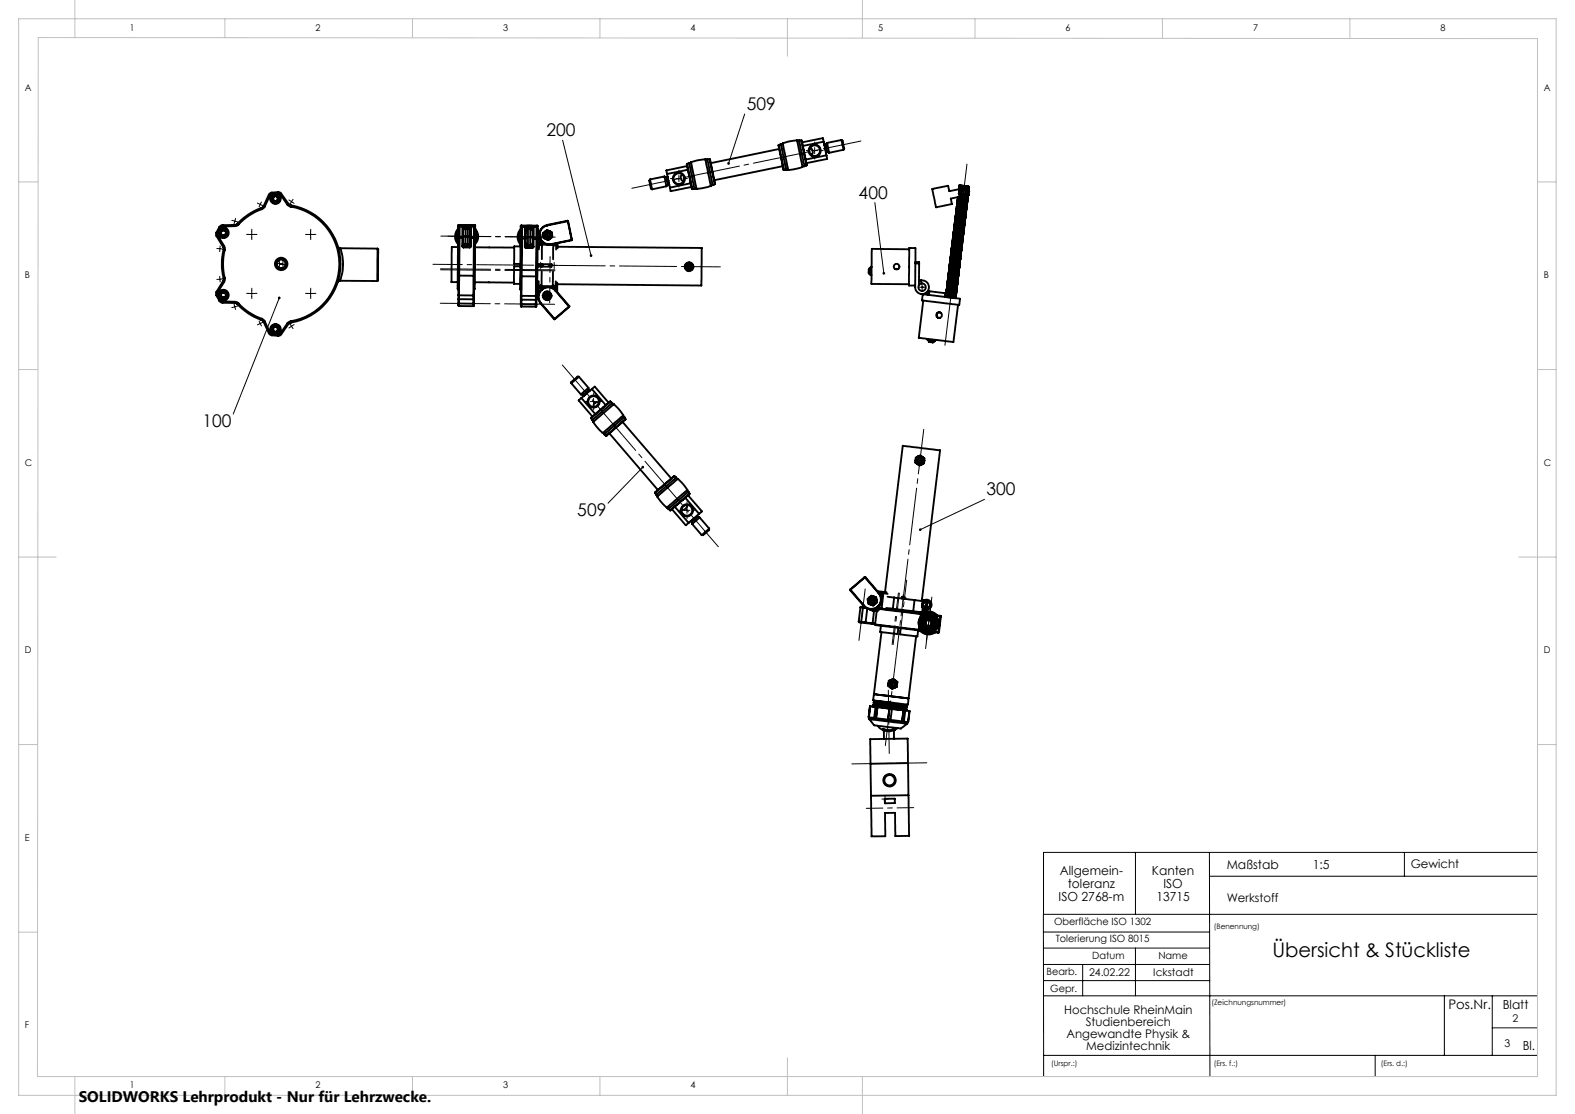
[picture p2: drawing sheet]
<svg xmlns="http://www.w3.org/2000/svg" width="420mm" height="297mm" viewBox="0 0 420 297" stroke-linecap="round" stroke-linejoin="round" font-family="sans-serif">
<defs><g id="words">
<text font-size="5.3" x="339.3" y="255.2">Übersicht &amp; Stückliste</text>
<g font-size="4.7">
<text x="199.1" y="29.3">509</text>
<text x="145.7" y="36.3">200</text>
<text x="229" y="52.9">400</text>
<text x="54" y="113.8">100</text>
<text x="154" y="137.6">509</text>
<text x="263.1" y="132">300</text>
</g>
<text font-size="4.1" x="21" y="293.7">SOLIDWORKS Lehrprodukt - Nur für Lehrzwecke.</text>
<text font-size="3.5" x="386.2" y="269.1">Pos.Nr.</text>
<g font-size="3.3">
<text x="282.6" y="233.3">Allgemein-</text>
<text x="307.2" y="233.3">Kanten</text>
<text x="327.1" y="231.7">Maßstab</text>
<text x="350" y="231.7">1:5</text>
<text x="284.8" y="236.8">toleranz</text>
<text x="310.2" y="236.8">ISO</text>
<text x="282.3" y="240.3">ISO 2768-m</text>
<text x="308.4" y="240.3">13715</text>
<text x="400.7" y="269.1">Blatt</text>
<text x="406" y="279.8">Bl.</text>
</g>
<g font-size="3.2">
<text x="376.2" y="231.4">Gewicht</text>
<text x="327.1" y="240.4">Werkstoff</text>
<text x="283.8" y="270.3">Hochschule RheinMain</text>
<text x="289.5" y="273.5">Studienbereich</text>
<text x="284.4" y="276.7">Angewandte Physik &amp;</text>
<text x="289.7" y="279.9">Medizintechnik</text>
</g>
<g font-size="2.8">
<text x="290.4" y="260.3">24.02.22</text>
<text x="307.6" y="260.3">Ickstadt</text>
<text x="403.4" y="272.4">2</text>
<text x="401.2" y="279">3</text>
</g>
<g font-size="2.7">
<text x="281.1" y="246.7">Oberfläche ISO 1302</text>
<text x="281.5" y="251.3">Tolerierung ISO 8015</text>
<text x="291.3" y="255.7">Datum</text>
<text x="308.9" y="255.7">Name</text>
<text x="279.1" y="260.1">Bearb.</text>
<text x="280" y="264.6">Gepr.</text>
</g>
<g font-size="2.5">
<text x="34.6" y="8.2">1</text>
<text x="84.2" y="8.2">2</text>
<text x="134.2" y="8.2">3</text>
<text x="184.2" y="8.2">4</text>
<text x="234.2" y="8.2">5</text>
<text x="284.2" y="8.2">6</text>
<text x="334.2" y="8.2">7</text>
<text x="384.2" y="8.2">8</text>
<text x="6.7" y="24.2">A</text>
<text x="411.7" y="24.2">A</text>
<text x="6.7" y="74.2">B</text>
<text x="411.7" y="74.2">B</text>
<text x="6.7" y="124.2">C</text>
<text x="411.7" y="124.2">C</text>
<text x="6.7" y="174.2">D</text>
<text x="411.7" y="174.2">D</text>
<text x="6.7" y="224.2">E</text>
<text x="6.7" y="274.2">F</text>
<text x="34.6" y="290.2">1</text>
<text x="84.2" y="290.2">2</text>
<text x="134.2" y="290.2">3</text>
<text x="184.2" y="290.2">4</text>
</g>
<g font-size="2">
<text x="323.7" y="247.7">(Benennung)</text>
<text x="323.1" y="267.9">(Zeichnungsnummer)</text>
<text x="280.3" y="284.2">(Urspr.:)</text>
<text x="323.7" y="284.2">(Ers. f.:)</text>
<text x="368.2" y="284.2">(Ers. d.:)</text>
</g>
</g></defs>
<g fill="none" stroke="#000" stroke-width=".27">
<path d="M150 37.4l7.6 30.8M198.6 30.4l-4.3 13.2M217.2 39.3v1.7M61.8 58.7l.8 .2M62.6 58.9l.8 .3M62.6 58.9l-.2 .9M62.9 58.2l-.3 .7M68.7 54.1l1.4 .8M69.7 53.8l-.7 1.4M71.9 51.9l1.4 .9M73 51.6l-.8 1.5M73.5 51.7l1.4 1"/>
<path d="M74.6 51.5l-.8 1.4M77 53.3l.7 .5M77.7 53.8l-.4 .7M77.7 53.8l.7 .4M78.2 53.1l-.5 .7M180.2 47.6h1.7M181 46.8v1.7M216.4 40.1h1.7M233.3 54l2.4 18.8M256.1 51.2h1.7M256.9 50.4v1.7M57.8 62.3l.8 .2"/>
<path d="M57.8 66.2l.8 .1M58.5 77.5l.1 .8M58.6 60.9l1.6 .3M58.6 73.6v.8M58.6 78.3l.2 .8M58.6 62.5l-.1 .8M58.6 78.3l-.8 .2M58.6 62.5l.8 .1M58.6 74.4l.1 .8M58.6 66.3v.9M58.6 74.4l-.8 .1M58.6 66.3l.9 .1"/>
<path d="M58.7 65.5l-.1 .8M58.8 61.6l-.2 .9M59.2 78.9l.3 1.6M59.4 78.1l-.8 .2M59.5 74.4h-.9M59.5 60.3l-.3 1.6M60.2 79.5l-1.6 .4M66.3 78.2h1.6M66.3 62.5h1.6M67.1 61.7v1.7M67.1 77.4v1.7M73.7 70.2h1.6"/>
<path d="M74.5 79.4l-12.3 31M74.5 69.4v1.7M74.6 70.5h1.7M75.5 69.7v1.6M82 78.2h1.7M82 62.5h1.7M82.8 61.7v1.7M82.8 77.4v1.7M143.3 70.7h1.7M144.2 69.9v1.7M145.1 78.8h1.6M145.2 62.7h1.7"/>
<path d="M145.9 78v1.7M146.1 61.8v1.7M146.9 70.8h1.7M147.8 70v1.6M182.9 71.1h1.7M183.8 70.3v1.6M245 76.6h1.7M245.9 75.7v1.7M62.4 81l.2 .8M62.6 81.8l-.8 .2M62.6 81.8l.3 .8M63.4 81.6l-.8 .2"/>
<path d="M69 85.5l.7 1.5M70.1 85.9l-1.4 .7M72.2 87.7l.8 1.4M73.3 88l-1.4 .8M73.8 87.8l.4 .7M74.2 88.5l.4 .7M74.2 88.5l-.7 .5M74.9 88.1l-.7 .4M77.3 86.3l.4 .7M77.7 87l.5 .7M77.7 87l-.7 .5M78.4 86.5l-.7 .5"/>
<path d="M157.4 107.1h1.7M158.3 106.2v1.7M171.4 124.6l-9.3 9.6M182.4 136.1h1.6M183.2 135.2v1.7M244.5 122.8h1.6M245.3 122v1.6M262.5 133.1l-17.1 8.1M232.6 159.3v1.7M240 159.5h1.7M240.8 158.6v1.7M231.8 160.1h1.7"/>
<path d="M237.2 182.3h1.7M238.1 181.5v1.7M235.2 213h1.7M236 212.2v1.7M302.8 227.3v16.5M322.5 227.3l.2 59.7M322.5 233.6h87.5M374.5 227.3v6.3M410 227.3h-131.7v16.5M278.2 257.1h44.4M278.2 252.8h44.3M278.2 248.5h44.3"/>
<path d="M278.2 243.8l.1 43.2M278.3 243.8h131.7M288.7 257.1v8.4M302.8 252.8v12.7M278.3 261.4h44.3M278.3 265.5h131.7M385.2 265.5v15.9M397.9 265.5v15.9M397.9 274h12.1M278.3 281.4h131.7M366.7 281.4v5.6"/>
</g>
<path d="M241.8 154.7l-1.6 12.9" fill="none" stroke="#000" stroke-width=".27" stroke-dasharray="15.2 1.3 1.3 1.3" stroke-dashoffset="10.6"/>
<path d="M246.3 114.5l-10.2 84.3" fill="none" stroke="#000" stroke-width=".27" stroke-dasharray="15.2 1.3 1.3 1.3" stroke-dashoffset="3.3"/>
<path d="M248.2 161.1l-1.2 9.9" fill="none" stroke="#000" stroke-width=".27" stroke-dasharray="15.2 1.3 1.3 1.3" stroke-dashoffset="12.1"/>
<path d="M229 170.8l1.7-13.8M237.9 171.8l1.7-13.7M238.2 171.9l1.6-13.8M246.8 172.9l1.7-13.7" fill="none" stroke="#000" stroke-width=".27" stroke-dasharray="15.2 1.3 1.3 1.3" stroke-dashoffset="10.2"/>
<path d="M247.2 203.4l-20 .3" fill="none" stroke="#000" stroke-width=".27" stroke-dasharray="15.2 1.3 1.3 1.3" stroke-dashoffset="7.1"/>
<path d="M243.7 215.3l-12.7 .2" fill="none" stroke="#000" stroke-width=".27" stroke-dasharray="15.2 1.3 1.3 1.3" stroke-dashoffset="10.8"/>
<path d="M236.9 184l.2 16.9" fill="none" stroke="#000" stroke-width=".27" stroke-dasharray="15.2 1.3 1.3 1.3" stroke-dashoffset="8.7"/>
<path d="M257.9 43.8l-5.9 48.3" fill="none" stroke="#000" stroke-width=".27" stroke-dasharray="15.2 1.3 1.3 1.3" stroke-dashoffset="2.3"/>
<path d="M191.6 145.8l-41.6-48.5" fill="none" stroke="#000" stroke-width=".27" stroke-dasharray="15.2 1.3 1.3 1.3" stroke-dashoffset="4.3"/>
<path d="M192.1 71.2l-76.7-.7" fill="none" stroke="#000" stroke-width=".27" stroke-dasharray="15.2 1.3 1.3 1.3" stroke-dashoffset="7.4"/>
<path d="M146.7 68.4l-.1 12.4" fill="none" stroke="#000" stroke-width=".27" stroke-dasharray="15.2 1.3 1.3 1.3" stroke-dashoffset="11"/>
<path d="M146.1 63.2l-26.6-.2" fill="none" stroke="#000" stroke-width=".27" stroke-dasharray="15.2 1.3 1.3 1.3" stroke-dashoffset="3.8"/>
<path d="M117.5 71.9l30.5 .3M117.5 71.7l30.5 .2M117.6 62.9l30.5 .3M117.4 80.9l30.5 .2" fill="none" stroke="#000" stroke-width=".27" stroke-dasharray="15.2 1.3 1.3 1.3" stroke-dashoffset="1.9"/>
<path d="M229.6 37.6l-61.1 12.6" fill="none" stroke="#000" stroke-width=".27" stroke-dasharray="15.2 1.3 1.3 1.3" stroke-dashoffset="5"/>
<g fill="none" stroke="#000" stroke-width=".27" stroke-dasharray="15.2 1.3 1.3 1.3">
<path d="M217.3 38.5v-.6M179.4 47.6h-.6M181.1 45.9v-.6M181.1 49.3v.6M182.7 47.6h.6M215.6 40.1h-.6M217.3 41.8v.6M218.9 40.1h.6M256.1 51.2h-.5M257 50.4v-.6M257 52v.6M257.8 51.2h.5"/>
<path d="M66.3 78.2h-.5M66.3 62.5h-.5M67.1 77.4v-.6M67.1 79v.6M67.1 61.7v-.6M67.1 63.3v.6M68 78.2h.5M68 62.5h.5M82 62.5h-.5M82 78.2h-.5M82.9 61.7v-.6M82.9 63.3v.6"/>
<path d="M82.9 77.4v-.6M82.9 79v.6M83.7 62.5h.5M83.7 78.2h.5M145.1 78.8h-.6M145.2 62.7h-.5M145.9 78v-.6M145.9 79.7v.5M146.1 61.8v-.5M146.1 63.5v.5M146.8 78.8h.5M146.9 62.7h.5"/>
<path d="M182.9 71.1h-.5M183.8 70.2v-.5M183.8 71.9v.6M184.6 71.1h.6M156.6 107h-.6M158.3 105.4v-.6M158.3 108.7v.6M160 107h.6M181.5 136h-.6M183.2 134.4v-.6M183.2 137.7v.6M184.9 136h.6"/>
<path d="M244.5 122.8h-.6M245.3 121.9v-.5M245.3 123.6v.5M246.2 122.8h.5M232.6 159.3v-.6M231.8 160.1h-.5M232.6 160.9v.6M233.5 160.1h.5"/>
</g>
<g fill="none" stroke="#c0c0c0" stroke-width=".27">
<path d="M5 5h410v287h-410zM10.2 10l399.8 .3v276.7h-400zM20 0v10M60 5v5M110 5v5M160 5v5M210 5v10M230 0v10M260 5v5M310 5v5M360 5v5M5 48.5h5"/>
<path d="M410 48.5h5M5 98.5h5M410 98.5h5M5 148.5h10M405 148.5h10M5 198.5h5M410 198.5h5M5 248.5h5M20 287v10M60 287v5M110 287v5M160 287v5"/>
<path d="M210 282v10M230 287v10"/>
</g>
<path d="M74.2 79.2a.36 .36 0 0 0 .1 .5 .36 .36 0 0 0 .5-.1 .36 .36 0 0 0-.2-.5l-.1 .3 .1-.3zM157.4 67.9l-.1 .4 .4 .2-.1-.3 .2 .3 .2-.3-.1-.3zM194 43.4v.4l.2 .1 .1-.3-.1 .3a.36 .36 0 0 0 .4-.4 .36 .36 0 0 0-.6-.1zM171.2 124.3a.37 .37 0 0 0 0 .5 .37 .37 0 0 0 .5 0 .37 .37 0 0 0 0-.5l-.3 .3 .3-.3zM235.4 72.6v.5l.3 .1v-.4v.4a.36 .36 0 0 0 .3-.5 .36 .36 0 0 0-.6-.1zM245.1 141v.4l.3-.2-.3 .2a.36 .36 0 0 0 .5 .1 .36 .36 0 0 0 .1-.5 .36 .36 0 0 0-.6 0z" fill="#000"/>
<g fill="none" stroke="#000" stroke-width=".5">
<path d="M207.6 38.7l1.4 6.6M207.8 39.7l-18.3 3.8M208.2 38.4l-.6 .3M208.2 38.4l1.5 6.9M208.7 38.2l-.2 .3-.3-.1M208.7 38.2l1.5 7.1M212.5 37.4l-1.9 .3-1.9 .5M212.5 37.4l.2 .2 .4-.2M212.5 37.4l1.5 7.1M213.1 37.4h.6M213.1 37.4l1.4 6.9M213.7 37.4l.2 .6"/>
<path d="M213.7 37.4l1.4 6.7M213.9 38l.2 .9M214.1 38.9l.7 3.6M216 39.5a.93 .93 0 0 1 .7 .8 .93 .93 0 0 1-.4 .9M219.6 37.8l-.2-1-5.5 1.2M219.6 37.8l-5.5 1.1M219.6 37.8l.8 3.6M219.8 38.5l.1 .1M219.9 38.6l.4 1.9M220 38.6l.4 1.9M220 38.6h-.1M220.1 38.5l-.1 .1"/>
<path d="M220.1 38.5l.4 2M220.6 38.1l.5 2.6M220.6 38.1l-.5 .4M224.4 37.3l.5 2.6M224.4 37.3l.3 .3 .4 1.9-.2 .4M224.4 37.3l-3.8 .8M224.9 39.9l-3.8 .8M62.7 60v.3M62.7 60h-3.4M63.4 59.6l-.7 .4M63.4 59.6l.2 .3M63.6 59.9l-.9 .4"/>
<path d="M69.7 55.5a15.9 15.9 0 0 0-6.3 4.1M69.7 55.5l.2 .3M69.9 55.8a15.1 15.1 0 0 0-6.3 4.1M70.3 54.9l-.6 .6M70.3 54.9l.3 .2M70.6 55.1l-.7 .7M71.7 51.9l-1.4 3M71.7 51.9l.3 .2M72 52.1l-1.4 3M72.5 51.7l-.5 .4M72.5 51.4l-.8 .5M72.5 51.4v.3"/>
<path d="M72.8 51.6l-.3 .1M73.1 52.3h.7l.4 .6-.4 .7h-.7l-.4-.7zM74.1 51.2l.5 .1 .4 .3M74.1 51.2l.1 .3M74.1 51.2l-1.6 .2M74.2 51.5l.6 .3M74.2 51.5l-.4 .1M74.8 51.8l1.8 2.7M75 51.6l1.9 2.7M75 51.6l-.2 .2M76.6 54.5l.9 .6M76.9 54.3l.7 .4"/>
<path d="M76.9 54.3l-.3 .2M77.5 55.1a15.5 15.5 0 0 1 13 15.3 15.5 15.5 0 0 1-13 15.3M77.6 54.7a15.8 15.8 0 0 1 13.2 15.7 15.8 15.8 0 0 1-13.2 15.6M77.6 54.7l-.1 .4M122.3 60l-.1 .1M122.3 60v.1M122.3 60h1.8M145.9 60l-1.3 .7-.7 1.2M145.9 60v.1M151.4 58.8l-5.5 1.2M151.4 58.8v.2M151.4 58.8l.1 .2"/>
<path d="M151.4 59l-5.5 1.1M151.4 59l1 5M151.4 59h.1M151.5 59l1 4.9M173.4 47.8l.5 2.7M173.4 47.8a2.95 2.95 0 0 0 .1 2.3l.4 .4M177.2 47.1l.5 2.6M177.2 47.1l-3.8 .7M177.2 47.1l.6 .2M177.7 49.7l-3.8 .8M177.8 47.3h.1M177.8 47.3l.4 1.9"/>
<path d="M177.8 47.3l.5 1.9M177.9 46.4l.7 3.6M177.9 47.2l.5 2M177.9 47.2l-.1 .1M178 47.1l-.1 .1M178.2 49.2l-.5 .5M178.3 49.2h-.1M178.3 49.2h.1M178.4 49.2l.1 .1M182 46.6a.94 .94 0 0 0-.4 .9 .94 .94 0 0 0 .7 .8M183.2 43.7v.6M183.2 43.7l1.4 6.7"/>
<path d="M183.2 44.3l.2 1M183.2 44.3l-5.5 1.1 .2 1M183.4 45.3l.8 3.6M183.4 45.3l-5.5 1.1M183.8 43.5l-.6 .2M183.8 43.5l1.4 6.9M184.2 48.9l.2 .9M184.2 48.9l-5.6 1.1M184.3 43.2l-.2 .3h-.3M184.3 43.2l1.4 7.2M184.4 49.8l.2 .6M184.4 49.8l-5.6 1.2-.2-1"/>
<path d="M184.6 50.4h.6M185.2 50.4l.2-.2 .3 .2M188.1 42.5l-1.9 .2-1.9 .5M188.1 42.5l1.4 7.1M188.6 42.4l-.3 .2-.2-.1M188.6 42.4l.7 .1M188.6 42.4l1.4 7M189.3 42.5l1.3 6.6M189.5 49.6l-3.8 .8M190 49.4l-.2-.1-.3 .3M190.6 49.1l-.6 .3M208.7 44.3l-18.2 3.7"/>
<path d="M209 45.3h.7M209.7 45.3l.1-.1 .4 .1M214 44.5l-3.8 .8M214.5 44.3h-.2l-.3 .2M214.8 42.5l.3 1M215.1 43.5v.6M215.1 44.1l-.6 .2M220.3 40.5l-.1 .2M220.3 40.5h.1M220.4 41.4l.2 1-5.5 1.1M220.4 41.4l-5.6 1.1M220.4 40.5h.1"/>
<path d="M220.5 40.5l.6 .2M254.6 59.7h2.5M254.6 59.8l.1 .1M254.6 59.7l2.6 .2M254.6 59.8l2.6 .1M254.6 59.7v.1M254.6 59.4l.2 .1M254.6 59.4l2.6 .1M254.6 59.4l2.6 .2M254.6 59.4h.1M254.6 59.1l.2 .1M254.6 59.1l2.7 .1"/>
<path d="M254.6 59.1h.1M254.7 59.1l2.6 .1M254.7 58.4l.2 .2M254.7 59.9v.1M254.7 58.4l2.7 .1M254.7 58.8l2.7 .1M254.7 59.9l2.3 .1M254.7 58.4h.1M254.7 58.4l2.7 .2M254.8 58.1l.1 .1M254.8 59.5l-.1 .1M254.8 58.1l2.6 .1"/>
<path d="M254.8 59.5l2.3 .2M254.8 58.1h-.1M254.8 59.3l-.2 .1M254.8 59.2v.1M254.8 59.3l2.3 .1M254.8 57.7l2.7 .2M254.8 59.2l2.3 .1M254.8 57.7h.1M254.8 57.4h2.6M254.8 58.9l-.2 .2M254.8 57.4l.2 .2M254.8 58.9l-.1-.2 2.6 .2"/>
<path d="M254.8 58.9h.1M254.8 58.9l2.3 .2M254.8 57.4l2.7 .1M254.8 57.4l2.7 .2M254.8 58.9l2.3 .1M254.8 57.4h.1M254.9 58.6l-.2 .1M254.9 57.1l.2 .1M254.9 57l2.6 .2M254.9 57.1l2.6 .2M254.9 58.6l2.3 .1M254.9 57v.1"/>
<path d="M254.9 58.3l-.2 .1M254.9 56.8l.2 .1M254.9 58.2l2.3 .2M254.9 56.7l2.7 .2M254.9 58.2l2.3 .1M254.9 56.7v.1M255 57.9l-.2 .1M255 57.9l-.2-.2 2.7 .2M255 56.8l2.6 .1M255 57.9l2.3 .1M255 57.6l-.2 .1M255 57.6h.1"/>
<path d="M255 58l2.2 .1M255 56.1l2.7 .1M255 56.4l2.6 .2M255 57.6l2.3 .1M255 56.1h.1M255.1 57.2l-.1 .1M255.1 55.7l2.6 .2M255.1 57.2l2.3 .1M255.1 55.7l-.1 .1M255.1 57h-.2M255.1 55.5l.1 .1M255.1 56.9v.1"/>
<path d="M255.1 57l2.3 .1M255.1 55.4l2.6 .2M255.1 55.5l2.6 .1M255.1 56.9l2.3 .1M255.1 55.4v.1M255.1 56.7h-.2M255.1 55.1l.2 .1M255.1 56.5l-.1-.1 2.6 .1M255.1 56.5v.2M255.1 56.7l2.3 .1M255.1 55.1l2.7 .1M255.1 55.1l2.7 .2"/>
<path d="M255.1 56.5l2.3 .2M255.1 55.1h.1M255.2 54.7l2.5 .1M255.2 56.2l-.2 .2M255.2 54.8l.1 .1M255.2 56.2l-.2-.1 2.7 .2M255.2 54.7l2.6 .2M255.2 54.8l2.6 .1M255.2 56.2l2.3 .1M255.2 54.7v.1M255.2 55.9l-.2 .2M255.2 54.4l.2 .2"/>
<path d="M255.2 55.9l-.2-.1 2.7 .1M255.2 56.3l2.3 .1M255.2 54.4l2.6 .2M255.2 55.9l2.3 .1M255.2 55.6l-.1 .1M255.2 54.1l.2 .2M255.2 55.6h2.5M255.2 55.6l2.3 .2M255.2 56l2.3 .1M255.2 54.1l2.7 .1M255.2 54.5l2.7 .1M255.2 54.1h.1"/>
<path d="M255.3 55.2l-.2 .2M255.3 54.1l2.6 .2M255.3 55.2l2.3 .1M255.3 55.3l2.3 .1M255.3 53.8l2.7 .1M255.3 55l-.2 .1M255.3 53.5l.2 .1M255.3 54.9v.1M255.3 55l2.3 .1M255.3 53.4l2.7 .2M255.3 53.5l2.7 .1M255.3 54.9l2.3 .1"/>
<path d="M255.3 53.4h.1M255.4 53.1l.1 .2M255.4 54.6h-.1M255.4 53.1l2.6 .1M255.4 54.6l2.3 .1M255.4 53.1h.1M255.4 54.3l-.2 .1M255.4 52.8l.2 .1M255.4 54.3h.1M255.4 54.3l2.3 .1M255.4 52.8l2.7 .1M255.4 52.8h.1"/>
<path d="M255.4 54l-.1 .1M255.4 53.9l-.1-.1 2.7 .1M255.4 53.9v.1M255.4 53.9l2.3 .1M255.5 53.6l-.2 .2M255.5 54l2.2 .1M255.5 53.6l2.3 .1M255.5 53.3l-.2 .1M255.5 52.5l.1 .1M255.5 53.3h.1M255.5 53.7h2.3M255.5 53.3l2.3 .1"/>
<path d="M255.6 52.9l-.2 .2M255.6 53.3l2.2 .1M255.6 52.9l2.3 .1M255.6 53l2.2 .1M255.6 52.7h-.2M255.6 52.6v.1M255.6 52.7l2.3 .1M255.6 52.6l2.3 .1M255.7 50.4h.1M255.7 50.2l.2 .1M255.7 50.1h.5M255.7 50.2h.5"/>
<path d="M255.7 50.1v.1M255.8 49.8l.1 .1M255.8 49.8l2.6 .1M255.8 49.8l1.2 .1M255.8 49.8h.1M255.8 49.5l.2 .1M255.8 49.5h.4M255.8 49.5l1.3 .1M255.8 52.5l2.3 .1M255.9 50.4h.1M255.9 49.4l-.1 .1M255.9 50.3l-.2 .1"/>
<path d="M255.9 50.4l-2.7 .6-.4-1.5-4.2 .9 1 4.9 4.3-.9-.4-1.5 2.9-.6M255.9 49.4l.3 .1M255.9 50l-.2 .1M255.9 49.9v.1M255.9 50h.5M255.9 49.9h.7M256 49.7l-.2 .1M256 49.6l2.3 .2M256 49.6v.1M256 52.5h.5M256 49.7l2.3 .1M256.2 49.5l.9 .1"/>
<path d="M256.3 52.4l.3 .1M257 60l.2 .2M257.1 59.7l.1 .2M257.1 59.7h.1M257.1 59.4l.2 .1M257.1 59.3v.1M257.1 52.5l1 .1M257.1 59.1l.2 .1M257.1 59v.1M257.1 49.6l1.1 .1M257.2 58.7l.2 .2M257.2 58.7h.1"/>
<path d="M257.2 58.4l.2 .1M257.2 59.9l-.2 .1M257.2 49.9l.4 .2M257.2 59.9h.1M257.2 58.1l.2 .1M257.2 59.6l-.1 .1M257.2 58.3v.1M257.3 58l-.1 .1M257.3 59.5l-.1 .1M257.3 57.7l.2 .2M257.3 59.2l-.2 .1M257.3 59.2h.1"/>
<path d="M257.4 57.4l.1 .1M257.4 58.9l-.3 .1M257.4 57.3v.1M257.4 58.9h.1M257.4 57.1l.2 .1M257.4 58.6l-.2 .1M257.4 57v.1M257.4 52.5h.6M257.4 58.5v.1M257.4 56.8l.2 .1M257.4 58.2l-.2 .1M257.4 56.7v.1"/>
<path d="M257.4 50.1l.6-.1 .1 .2 .3 1.7-.4 .1M257.4 58.2h.1M257.5 56.4l.1 .2M257.5 57.9l-.2 .1M257.5 56.3v.1M257.5 50l.2 .1M257.5 57.9h.1M257.5 56.1l.2 .1M257.5 57.6l-.2 .1M257.5 57.5v.1M257.5 55.8l.2 .1M257.5 57.3h-.1"/>
<path d="M257.5 56v.1M257.6 55.7l-.1 .1M257.6 57.2l-.1 .1M257.6 55.3l.1 .3M257.6 56.9l-.2 .1M257.6 52.4h.4l-2.3-.5 2.2 .2 .1 .3M257.6 55.1l.2 .1M257.6 56.6l-.2 .1M257.6 55v.1M257.7 54.8l.1 .1M257.7 56.3h-.2M257.7 54.7v.1"/>
<path d="M257.7 56.2v.1M257.7 54.4l.2 .2M257.7 55.9l-.2 .1M257.7 54.4h.1M257.7 55.9h.1M257.7 54.1l.2 .2M257.7 54v.1M257.7 52.2h.5zM257.7 55.6h.1M257.8 53.8l.2 .1M257.8 55.3h-.2M257.8 55.2v.1"/>
<path d="M257.8 53.4l.2 .2M257.8 54.9l-.2 .1M257.8 53.4h.1M257.9 53.1l.1 .1M257.9 54.6l-.2 .1M257.9 53v.1M257.9 54.6h.1M257.9 52.1h.1M257.9 52.8l.2 .1M257.9 54.3l-.2 .1M257.9 52.7v.1M258 52.5l.1 .1"/>
<path d="M258 53.9l-.3 .1M258 52.4v.1M258 53.9h.1M258 52.1l.2 .1M258 53.6l-.2 .1M258 52v.1M258 52h.1M258 53.6h.1M258 53.3l-.2 .1M258 50.5h.2M258 50.1h.2M258.1 52.9l-.2 .1"/>
<path d="M258.1 52.9h.1M258.1 52.6l-.2 .1M258.1 51.4l.1-.6-1-.9-1.3 .4-.2 1.4 1 .9M258.1 52l-1.4 .6M258.1 51.4a1.12 1.12 0 0 1-1.3 1.2M258.1 50.3h.3M258.1 50.3h.2M258.1 52.6h.1M258.1 50.7h.1M258.2 52.3l-.2 .1M258.2 50.7h.1h-.1M258.2 50.6h.1"/>
<path d="M258.2 51h.1M258.2 52.2v.1M258.2 50.8h.1M258.2 50.5l.1 .1M258.2 50.1l.2 .2M258.2 50.1l-.1 .1M258.2 50.9h.1M258.2 51.2l.1 .1M258.3 49.8l.1 .2a3.4 3.4 0 0 0-2.4 .3M258.3 50.6h.1M258.4 50l-.2 .1M258.4 50.3l-.2 .2"/>
<path d="M57.7 62v1M57.7 62l.3 .2M57.7 78.8l.8 1.4M57.7 77.8v1M57.7 77.8l.3 .1M57.7 63l1.8 2.8M58 77.9v.7M58 62.2v.6M58 78.6l.2 .3M58 62.8l1.8 2.8M58 62.8l-.3 .2M58 78.6l-.3 .2"/>
<path d="M58.2 61.9l-.2 .3M58.5 60.6l-.8 1.4M58.5 60.6l.3 .1M58.6 79.7l.2 .3M58.8 60.7l-.2 .3M59.2 78h.8l.4 .7-.4 .6h-.8l-.4-.6zM59.2 61.4h.8l.4 .7-.4 .7h-.8l-.4-.7zM59.3 60.4l-.5 .3M59.3 60l-.5 .2-.3 .4M59.3 60v.4M59.5 65.8l.1 .8M59.5 75l-1.8 2.8"/>
<path d="M59.5 75l.3 .1M59.6 74.2l-.1 .8M59.6 66.6a16.1 16.1 0 0 0 0 7.6M59.6 66.6h.3M59.8 65.6l.1 1M59.8 75.1l-1.8 2.8M59.8 65.6l-.3 .2M59.9 74.1l-.1 1M59.9 66.6a15.5 15.5 0 0 0 0 7.5M59.9 74.1l-.3 .1M62.7 60.3l-3.4 .1M74 69.5a1.33 1.33 0 0 1 2.1 .1 1.33 1.33 0 0 1-.6 2 1.33 1.33 0 0 1-1.8-.9z"/>
<path d="M74.3 71.5h.7M75 71.5h.6M76.2 70.4a1.17 1.17 0 0 0-1.2-1.2 1.17 1.17 0 0 0-1.2 1.2 1.17 1.17 0 0 0 1.2 1.1M76.2 70.4a1.21 1.21 0 0 1-1.2 1.1M76.2 70.4h.1M90.2 65.8l.5 .4M90.7 66.2a12.4 12.4 0 0 1 0 8.6M90.7 66.2l10 .1M100.6 74.9h-10l-.5 .3M100.7 66.3l-.1 8.6M100.7 66.3l.2 .1v1.1l-.1 7.3-.2 .1M122.1 65.5l-.1 11.5 .2 .1"/>
<path d="M122.1 65.2v.3M122.1 65.9h-1.6l-.1 9.2 1.7 .1M122.1 65.2h.1M122.1 65.1v.1M122.2 60.1h.1M122.2 77.1h.1M122.2 60.1v.9M122.2 78.6l.2 .1M122.2 79.8h.2M122.2 78.6v1.2M122.2 79.8v1.1M122.3 73.5h.1"/>
<path d="M122.3 73.5l-.1 5.1M122.3 65.3l-.2 .2M122.3 65.3l-.1 11.8M122.3 65.3h.1M122.3 60.1h1.1M122.3 60.1v.7M122.4 63.4l.2 .1M122.4 61.4a2.51 2.51 0 0 0 0 3.3M122.4 61.3a2.73 2.73 0 0 0-.1 3.4M122.4 61.7a2.27 2.27 0 0 0 0 2.6M122.4 63.4l-.1 10.1M122.4 79.8h3.8"/>
<path d="M122.4 79.8v1.1M122.4 78.7v1.1M122.4 60.7a3 3 0 0 0 0 4.6M122.4 78.7l3.8 .1M122.4 73.5v5.2M122.4 73.5h3.9M122.6 60.3l-.2 .7v2.4M122.6 60.3v3.2M122.6 60.3l.7 .1M122.6 63.5h.7M122.6 63.5l-.2 10M122.9 60.4a3.2 3.2 0 0 1 3.1 0"/>
<path d="M123.3 65.6l.3 .4M123.3 63.5v2.1M123.3 60.4l.2 .1v2.9M123.3 60.4v3.1M123.4 65.6h-.1M123.4 65.6l.2 .2M123.4 65.5l.2 .1M123.5 63h.6M123.5 63l-.1 1.6 .4 .5 .3 .1M123.5 63.4l-.2 .1M123.5 60.6l1-.2zM123.5 60.8a2.5 2.5 0 0 1 2 .1"/>
<path d="M123.5 63.4l-.1 2.2M123.6 65.8v.2M123.6 65.6h.1M123.6 65.6l1.7 .1M123.6 66h1.7M123.6 65.8h1.7M123.6 65.6v.2M123.9 65.6l-.5-.1 .6 .1M124.1 65.2h.6M124.1 60.9v2.1M124.1 60.9l-.5 .3-.1 .3v1.5M124.1 63v2.2"/>
<path d="M124.1 60.9h.7M124.1 63h.6M124.5 60.4l.9 .2zM124.7 65.6l.7-.1-.1 .2M124.7 63l.7 .1M124.7 63v2.2M124.8 60.9l-.1 2.1M124.8 60.9l.4 .2 .2 .4v1.6M124.8 60h1.8M125.3 65.8v.2M125.3 65.7h.1M125.3 65.7v.1"/>
<path d="M125.4 63.1l-.1 1.7-.6 .4M125.4 62.7v.7M125.4 62.6v.1M125.4 63.5h.2M125.4 65.6h.2M125.4 65.6l-.1 .2M125.4 65.5l-.4 .1M125.4 65.2a2.32 2.32 0 0 1-2 .1M125.4 63.5v2.1M125.4 63.5h.1M125.5 60.1l1.1 .1M125.6 65.6l-.3 .4"/>
<path d="M125.6 63.5h.8M125.6 63.5v2.1M125.7 60.4l-.2 .1-.1 3M125.7 60.4l-.1 3.1M125.7 60.4h.7M126.2 79.8h.2M126.2 78.8v1M126.2 79.8v1.2M126.3 73.5h.1M126.3 73.5l-.1 5.3M126.4 63.5l-.1 10M126.4 60.4l.2 .1"/>
<path d="M126.4 78.7l-.2 .1M126.4 78.7v1.1M126.4 60.4v3.1M126.4 79.8v1.2M126.4 73.5v5.2M126.5 63.5h-.1M126.5 61.5a2.5 2.5 0 0 1 0 3.2 2.49 2.49 0 0 0 0-3.2zM126.5 61.8a2.2 2.2 0 0 1 0 2.5M126.5 63.5l-.1 10M126.6 60.5l-.1 3M126.6 60.8a3.2 3.2 0 0 1-.1 4.6l.2 .1M126.6 60v.2"/>
<path d="M126.6 60.2h.1M126.6 60l.1 .2M126.6 65.3h.1M126.6 60.2v.3M126.6 75.2l10.5 .1M126.7 65.5l-.1 11.6-.2 .1M126.7 65.3v.2M126.7 65.9l10.4 .1M126.7 65.2v.1M126.7 60.2v.8M138.7 71h-1.6v2.3v2.4h1.6M138.8 65.6l-.1 11.6 .2 .1"/>
<path d="M138.8 65.4v.2M138.8 65.7h-1.7v4.6l1.6 .1M138.8 65.4h.1M138.8 65.3v.1M138.9 60.3h.1M138.9 77.3h.1M138.9 60.3v.8M138.9 78.8l.2 .1M138.9 79.9h.2M138.9 78.8v1.1M138.9 79.9v1.2M139 73.6l.1 .1"/>
<path d="M139 73.6l-.1 5.2M139 65.5l-.2 .1M139 65.5l-.1 11.8M139 65.4v.1M139 63.6h.2M139 60.1l-.1 .2M139 60.1v.2M139 63.6v10M139 60.1h1.8M139 60.3v.6M139 60.3h1.1M139.1 78.9v1"/>
<path d="M139.1 61.5a2.46 2.46 0 0 0-.1 3.3M139.1 60.9a3.1 3.1 0 0 0-.1 4.6M139.1 61.5a2.62 2.62 0 0 0-.1 3.4M139.1 61.8a2.22 2.22 0 0 0-.1 2.7M139.1 78.9h3.8M139.1 79.9h3.8M139.1 79.9v1.2M139.1 73.7v5.2M139.1 73.7h3.8M139.2 63.6h.7M139.2 63.6l-.1 10.1M139.2 60.5l-.1 .1-.1 3"/>
<path d="M139.2 60.5v3.1M139.2 60.5h.8M139.6 60.5l.3-.2a3.1 3.1 0 0 1 2.7 .2M139.9 65.8h.2M139.9 65.8l.4 .3M139.9 63.6v2.2M140 60.5l.2 .1-.1 3M140 60.5l-.1 3.1M140.1 65.8l.2 .1M140.1 65.6l.2 .2M140.1 63.2l.1 1.7 .6 .4M140.1 63.2h.7"/>
<path d="M140.1 63.6h-.2M140.1 63.6v2.2M140.2 60.7l.9-.2zM140.2 61a2.42 2.42 0 0 1 1.9 0M140.3 65.9v.2M140.3 65.8h.1M140.3 65.8h1.6M140.3 66.1h1.6M140.3 65.9h1.6M140.3 65.8v.1M140.5 65.8l-.4-.1 .6 .1M140.8 65.3h.6"/>
<path d="M140.8 61.1v2.1M140.8 63.2v2.1M140.8 61.1l-.4 .1-.2 .4-.1 1.6M140.8 61.1h.6M140.8 63.2h.6M141.1 60.5l1 .3M141.1 60.5l1 .2M141.4 63.2v2.1M141.4 63.2h.7M141.4 61.1v2.1M141.4 61.1l.7 .4v1.7M141.5 60.1h1.7"/>
<path d="M141.9 65.9v.2M141.9 65.8h.1M141.9 65.8v.1M142.1 63.2v1.6l-.2 .3-.5 .2M142.1 62.9v.6M142.1 63.5v.1M142.1 62.8v.1M142.1 65.8h.2M142.1 65.8l-.2 .1M142.1 65.6l-.2 .2M142.1 65.6l-.7 .2M142.1 65.7l-.5 .1"/>
<path d="M142.1 65.4a2.32 2.32 0 0 1-2 0M142.1 63.6v.1M142.1 63.6h.2M142.1 63.6v2.2M142.2 60.3h1M142.3 65.8l-.4 .3M142.3 63.6h.8M142.3 63.6v2.2M142.3 60.5l-.2 .1v3M142.3 60.5v3.1M142.3 60.5h.8M142.9 79.9h.2"/>
<path d="M142.9 79.9v1.2M142.9 78.9v1M142.9 73.7v5.2M143.1 60.5l.1 .2M143.1 60.5v3.1M143.1 63.6l-.2 10.1M143.1 79.9v1.2M143.1 78.8l-.2 .1M143.1 78.8v1.1M143.1 73.7h-.2M143.1 73.7v5.1M143.2 63.6h-.1"/>
<path d="M143.2 64.8a2.54 2.54 0 0 0 0-3.2 2.62 2.62 0 0 1 0 3.2M143.2 65.5l.2 .1M143.2 63.6l-.1 10.1M143.2 78.2l.3 1.2M143.2 60.7v2.9M143.2 61a3.1 3.1 0 0 1 0 4.5M143.2 60.1v.2M143.2 60.3h.2M143.2 60.1l.2 .2M143.2 62a2.19 2.19 0 0 1 0 2.5M143.2 78.2h.4M143.2 60.3v.4"/>
<path d="M143.3 77.1l-.2 .2M143.3 65.4h.1M143.3 70.4h3.8v.7h-3.8M143.4 65.6l-.2 12.6M143.4 65.4v.2M143.4 65.3v.1M143.4 60.3v.8M143.6 78.2v.1M143.7 75l-.1 3.2M143.8 64.8l-.1 1.7M144 61.5l-.2 .3M144.1 63.8l.9 1a2.35 2.35 0 0 0 2 .4"/>
<path d="M144.1 76.1h.3M144.1 76.9l.6 .1M144.1 76.1v.8M144.1 76.1l.2 .8M144.1 63.6l.6 .8a2.44 2.44 0 0 0 2.3 .7M144.2 64.5h.4M144.2 64.5v.9M144.2 65.4h.3M144.2 64.5l.2 .1M144.3 76.7h.1M144.3 76.9h-.2M144.3 76.9h.4"/>
<path d="M144.4 64.7h.1M144.4 64.6h.3M144.4 64.6l-.2 .8M144.4 76.3v.6M144.4 77.1a2.65 2.65 0 0 0-.3 3.8M144.4 77.1a2.69 2.69 0 0 1 3.8 .3M144.4 76.3h3M144.4 77.1l.1 .1M144.5 70.4v.7M144.5 72.4l-.1 3.9M144.5 65.2v3.9M144.5 64.6v.6"/>
<path d="M144.5 77.2a2.56 2.56 0 0 0-.2 3.6M144.5 77.2a2.52 2.52 0 0 1 3.6 .3M144.5 65.2h1.6M144.8 62.2l1.1-.9 .8 .4 .4 .2 .2 1.3-1.1 .8-1.2-.5zM145.5 78.4l.6-.1 .4 .4-.2 .5-.5 .2-.5-.4zM145.9 60.1l-1.3 .7-.6 1.3M146.8 65.2l.7 .1M147 65.1v.1M147.4 76.3v.5M147.4 76.2h.3M147.4 76.8h.2M147.5 72.4l-.1 3.9"/>
<path d="M147.5 65.3v3.8M147.5 65.1v.2M147.5 65.4h.3M147.7 65l.1 .4M147.7 76.2v.8M147.7 76.2l-.1 .7M147.8 65v.4M148.1 77.5l3.6 4.2M148.2 77.4l-.1 .1M148.2 77.4l3.6 4.2M148.2 75v2.4M148.3 64.9v1.6"/>
<path d="M148.6 75.3v2.6M148.7 65.8l38.4 .3v8.2l-.1 1.8-38.4-.3M148.7 64.8v1.4M152.4 64l-5.4 1.1M152.4 64v.1M152.4 64.1l-5.4 1.1M152.5 63.9l-.1 .1M152.5 63.9l-.1 .2M183.3 70.8l.5-.3 .5 .3v.6l-.5 .3-.6-.3zM231.8 71.6v1.4M231.8 71.6l-.2 .7 .2 .7M231.8 71.6h.4"/>
<path d="M231.8 73h.4M232.4 71.3l-.2-.1-.1 2.1h.3M238.6 71.7h.9M242.5 66.5l-10-.1-.1 8.5v.8l10 .1M244.1 70.2v-4.1h-1.6l-.1 10h1.7M244.1 70.2v6.3a1.83 1.83 0 0 0 1.9 1.9 1.83 1.83 0 0 0 1.7-2 1.83 1.83 0 0 0-2.1-1.6M244.1 70.2h1M244.1 69.9h1v.3M245.1 70.2l-.1 5.9M245.6 74.8l-.5 .1M245.6 74.8l.1 .8M245.6 78.4l1.8 .2"/>
<path d="M245.9 76.6h.1M246.1 78.5l-.2 1.6 9.9 1.2 .2-1.6-4-.5M247.4 78.6h.3M247.4 77.6h.1M247.5 77.6l-.1 1M247.5 77.6h.3M247.7 78.6l4.3 .6M247.8 77.6l-.1 1M247.8 77.6l4.3 .6M252.1 78.2l-.1 1M252.1 78.2h.3M252.3 78.9l2.6 .2"/>
<path d="M252.3 79l.1 .1M252.3 77.9l.2 .2M252.3 78.7h.1M252.3 77.9l2.7 .2M252.3 78.2l2.7 .2M252.3 78.6l2.6 .2M252.4 78.2l2.4 .1M252.4 78.2v.9M252.4 77.6l.2 .1M252.4 78.3l.1 .1M252.4 79.1v.1M252.4 77.6l2.6 .1"/>
<path d="M252.4 78l2.6 .1M252.4 78.3l2.6 .1M252.4 79.1l2.3 .1M252.4 77.6h.1M252.4 78.7l-.1 .1M252.4 77.3l.2 .1M252.4 79.1l2.3 .2M252.4 77.3l2.7 .1M252.4 77.6l2.7 .2M252.4 78.7l2.3 .1M252.4 77.3h.1M252.4 78.8l2.3 .1"/>
<path d="M252.5 78.5h-.2l2.6 .2M252.5 78.4l-.1 .1M252.5 78.5l2.3 .1M252.5 76.9l2.6 .2M252.5 78.4l2.3 .1M252.5 76.9h-.1M252.5 76.6l.2 .2M252.5 78.1h.1M252.5 76.6l2.7 .1M252.5 76.6l2.7 .2M252.5 78.1l2.3 .1M252.5 76.6h.1"/>
<path d="M252.6 77.8l-.3 .1M252.6 76.3l.1 .1M252.6 77.7v.1M252.6 77.8l2.2 .1M252.6 76.2l2.6 .2M252.6 76.3l2.6 .1M252.6 77.7l2.2 .2M252.6 76.2v.1M252.6 75.9h2.5M252.6 77.5l-.2 .1M252.6 75.9l.2 .2M252.6 77.4v.1"/>
<path d="M252.6 75.9l2.6 .2M252.6 79.2l2.2 .2M252.6 77.4l2.3 .1M252.6 75.9h.1M252.6 77.1l-.2 .1M252.6 75.6l.2 .2M252.6 77.1l-.2-.2 2.7 .2M252.6 77.5l2.3 .1M252.6 75.6l2.7 .1M252.6 77.1l2.4 .1M252.6 75.6h.1M252.7 76.8l-.2 .1"/>
<path d="M252.7 75.3l.1 .1M252.7 76.8h.1M252.7 77.1l2.2 .2M252.7 75.2l2.6 .2M252.7 75.6l2.6 .2M252.7 76.8l2.3 .1M252.7 75.2v.1M252.7 76.5l-.2 .1M252.7 75l.2 .1M252.7 76.4v.1M252.7 74.9l2.7 .2M252.7 75.3l2.6 .2"/>
<path d="M252.7 76.4l2.3 .1M252.7 74.9v.1M252.7 76.5l2.3 .1M252.8 76.2h-.2M252.8 74.6l.1 .2M252.8 75.8l2.3 .1M252.8 76.1l-.1 .1M252.8 76.2l2.3 .1M252.8 74.6l2.6 .2M252.8 76.1l2.3 .1M252.8 74.6h-.1M252.8 74.3l2.6 .1"/>
<path d="M252.8 74.3h.1M252.8 73.9l2.5 .1M252.8 75.5l-.2 .1M252.8 74l.2 .1M252.8 75.4v.1M252.8 75.5l2.3 .1M252.8 73.9l2.7 .2M252.8 74l2.7 .1M252.8 75.4l2.3 .1M252.8 73.9v.1M252.9 75.1l-.2 .1M252.9 73.7l.1 .1"/>
<path d="M252.9 73.6l2.6 .2M252.9 73.7l2.6 .1M252.9 75.1l2.3 .1M252.9 73.6v.1M252.9 74.8l-.2 .2 2.7 .1M252.9 73.3l.2 .1M252.9 74.8l2.3 .2M252.9 75.2l2.3 .1M252.9 73.3l2.7 .1M252.9 74.8l2.3 .1M252.9 73.3h.1M252.9 74.4l-.1 .2"/>
<path d="M252.9 74.4l-.1-.1 2.6 .2M252.9 73.3l2.7 .2M252.9 74.4l2.4 .1M253 74.2l-.2 .1M253 74.5l2.4 .3M253 72.7l.2 .1M253 74.1v.1M253 72.6l2.7 .2M253 73l2.6 .1M253 74.1l2.3 .1M253 72.6h.1M253 74.2l2.3 .1"/>
<path d="M253 72.7l2.7 .1M253 73.8h.1M253 72.3l2.7 .1M253 73.8l2.3 .1M253 72.3h.1M253.1 73.5l-.2 .1M253.1 72l.1 .1M253.1 73.4l-.1 .1M253.1 73.5l2.3 .1M253.1 72l2.6 .1M253.1 73.4l2.3 .2M253.1 72h.1"/>
<path d="M253.1 71.6h2.5M253.1 73.2l-.2 .1M253.1 71.6l.2 .2M253.1 73.1l-.2-.1 2.7 .1M253.1 73.1v.1M253.1 73.2l2.3 .1M253.1 71.6l2.7 .2M253.1 71.7l2.7 .1M253.1 73.1l2.3 .1M253.1 71.6h.1M253.2 72.8l-.2 .2M253.2 71.3l.1 .2"/>
<path d="M253.2 71.3l2.6 .1M253.2 71.3l2.6 .2M253.2 72.8l2.2 .1M253.2 71.3h.1M253.2 72.5l-.2 .1M253.2 71l.2 .1M253.2 72.5l-.2-.2 2.7 .2M253.2 72.5h.1M253.2 72.8l2.2 .2M253.2 70.9l2.6 .2M253.2 72.5l2.3 .1M253.2 70.9v.1"/>
<path d="M253.2 72.1l-.2 .2M253.2 72.1h2.5M253.2 71l2.7 .2M253.3 71.9h-.2M253.3 70.3l.1 .1M253.3 71.8v.1M253.3 72.2l2.2 .1M253.3 70.3l2.6 .1M253.3 70.7l2.6 .1M253.3 71.8l2.3 .1M253.3 70.3h.1M253.3 71.9l2.3 .1"/>
<path d="M253.3 70.3l2.6 .2M253.3 70l.2 .1M253.3 71.5h.1M253.3 70l2.7 .1M253.3 70l2.7 .2M253.3 71.5l2.3 .1M253.4 71.2l-.2 .1M253.4 69.7l.1 .1M253.4 71.1l-.1 .1M253.4 71.2l2.3 .1M253.4 69.6l2.6 .2M253.4 69.7l2.6 .1"/>
<path d="M253.4 71.1l2.3 .1M253.4 69.6v.1M253.4 70.9h-.2M253.4 69.4l.1 .1M253.4 70.8v.1M253.4 70.9l2.3 .1M253.4 69.3l2.6 .2M253.4 69.4l2.6 .1M253.4 70.8l2.3 .1M253.4 69.3v.1M253.4 69h2.5M253.4 70.6h-.1"/>
<path d="M253.4 69l2.7 .1-.2-.1M253.4 69l.2 .1M253.4 70.4v.2M253.4 69l2.7 .2M253.4 70.4l2.3 .2M253.5 70.1l-.2 .2M253.5 68.7l.1 .1M253.5 70.6l2.2 .1M253.5 68.6l2.6 .2M253.5 70.1l2.3 .1M253.5 68.6v.1M253.5 69.9l-.2 .1"/>
<path d="M253.5 68.4l.2 .1M253.5 69.8v.1M253.5 70.2l2.3 .1M253.5 68.3l2.7 .2M253.5 68.7l2.7 .1M253.5 69.8l2.3 .1M253.5 68.3v.1M253.5 69.5l-.1 .1M253.5 68l.2 .2M253.5 69.9l2.3 .1M253.5 68l2.7 .1M253.5 68.4l2.7 .1"/>
<path d="M253.5 69.5l2.4 .1M253.5 68h.1M253.6 67.7l.2 .1M253.6 69.5l2.2 .2M253.6 67.7l2.7 .1M253.6 67.7h.1M253.6 69.2l-.2 .1M253.6 69.1v.1M253.6 69.2l2.3 .1M253.6 69.1l2.3 .1M253.6 68.8v.1M253.6 67.3l2.7 .2"/>
<path d="M253.6 68.8l2.3 .1M253.6 67.3h.1M253.7 68.5l-.2 .1M253.7 67l.1 .2M253.7 68.5h.1M253.7 68.5l2.3 .2M253.7 67l2.6 .1M253.7 67l2.6 .2M253.7 68.5l2.3 .1M253.7 67h.1M253.7 66.6l2.5 .1M253.7 68.2l-.2 .1"/>
<path d="M253.7 66.6l2.7 .2-.2-.1M253.7 66.7l.2 .1M253.7 68.2h.1M253.7 68.2l2.3 .1M253.7 66.7l2.7 .1M253.7 66.6v.1M253.8 67.8l-.3 .2 2.7 .2M253.8 66.4l.1 .1M253.8 66.3l2.6 .2M253.8 67.8l2.2 .1M253.8 66.3v.1M253.8 67.6h-.2"/>
<path d="M253.8 66l.2 .1M253.8 67.5l-.2-.2 2.7 .2M253.8 67.5v.1M253.8 67.9l2.2 .1M253.8 66l2.6 .1M253.8 66.4l2.6 .1M253.8 67.5l2.3 .1M253.8 66h.1M253.8 67.2l-.2 .1M253.8 67.6l2.3 .1M253.8 66l2.7 .2M253.8 67.2l2.4 .1"/>
<path d="M253.9 65.4l.1 .1M253.9 66.8v.1M253.9 67.2l2.2 .1M253.9 65.3l2.6 .2M253.9 65.7l2.6 .2M253.9 66.8l2.3 .1M253.9 65.3v.1M253.9 66.9l-.2 .1M253.9 66.9l2.3 .1M253.9 65.4l2.6 .1M253.9 66.5v.1M253.9 65l2.7 .2"/>
<path d="M253.9 66.5l2.3 .1M253.9 65h.1M254 66.2l-.2 .1M254 66.1l-.1 .1M254 66.2l2.3 .2M254 64.7l2.6 .1M254 66.1l2.3 .2M254 64.7h.1M254 65.9l-.2 .1M254 64.4l.1 .1M254 65.8l-.2-.2 2.7 .2M254 65.8v.1"/>
<path d="M254 65.9l2.3 .1M254 64.3l2.6 .2M254 64.4l2.6 .1M254 65.8l2.3 .1M254 64.3v.1M254 64h2.5M254 65.6h-.1M254 64.1l.2 .1M254 65.5v.1M254 64l2.7 .2M254 65.5l2.3 .1M254 64v.1"/>
<path d="M254.1 65.2l-.2 .1M254.1 63.7l.1 .1M254.1 65.2l-.2-.2 2.7 .2M254.1 65.2v.1M254.1 65.6l2.2 .1M254.1 63.7l2.6 .1M254.1 64.1l2.6 .1M254.1 65.2l2.3 .1M254.1 64.9l-.2 .1M254.1 63.4l.2 .1M254.1 64.8l-.1-.1 2.6 .2M254.1 64.8v.1"/>
<path d="M254.1 65.3l2.3 .1M254.1 63.4l2.7 .1M254.1 63.7l2.7 .2M254.1 64.8l2.3 .1M254.1 63.4h.1M254.1 64.5l-.1 .2M254.1 64.9l2.3 .1M254.1 64.5l2.4 .1M254.2 64.6l2.3 .1M254.2 63.1l2.6 .1M254.2 64.2l-.2 .1M254.2 62.7l.2 .2"/>
<path d="M254.2 64.2h.1M254.2 64.2l2.3 .2M254.2 62.7l2.7 .1M254.2 62.7l2.7 .2M254.2 64.2l2.3 .1M254.2 62.7h.1M254.2 62.4l.2 .1M254.2 63.8v.1M254.2 62.4l2.7 .1M254.2 63.8l2.3 .2M254.2 62.4h.1M254.3 63.6l-.2 .1"/>
<path d="M254.3 62l2.6 .2-.1-.1M254.3 62.1l.1 .1M254.3 63.5v.1M254.3 63.6l2.3 .1M254.3 62.1l2.6 .1M254.3 63.5l2.3 .1M254.3 62v.1M254.3 61.7h2.5M254.3 63.2l-.2 .2M254.3 61.7l.2 .2M254.3 63.2l-.2-.2 2.7 .2M254.3 63.2h.1"/>
<path d="M254.3 61.7l2.7 .1M254.3 63.2l2.3 .1M254.3 61.7h.1M254.4 62.9l-.2 .1M254.4 61.3l.1 .2M254.4 63.2l2.2 .1M254.4 61.3l2.6 .2M254.4 61.7l2.6 .2M254.4 62.9l2.3 .1M254.4 62.6l-.2 .1M254.4 61.1l.2 .1M254.4 62.5v.1"/>
<path d="M254.4 62.9l2.2 .1M254.4 61l2.7 .2M254.4 61.4l2.6 .2M254.4 62.5l2.3 .1M254.4 61v.1M254.4 62.2l-.2 .1M254.4 60.7l.2 .2M254.4 62.6l2.3 .1M254.4 60.7l2.7 .2M254.4 61.1l2.7 .1M254.4 62.2l2.4 .1M254.4 60.7h.1"/>
<path d="M254.5 62.3l2.2 .1M254.5 60.7l2.6 .2M254.5 61.9l-.2 .1M254.5 60.4l.1 .1M254.5 61.8v.1M254.5 61.9l2.3 .2M254.5 60.4l2.6 .1M254.5 60.4l2.6 .2M254.5 61.8l2.3 .2M254.5 60.4h.1M254.5 60l2.5 .1M254.5 60.1l.2 .1"/>
<path d="M254.5 61.5v.1M254.5 60l2.7 .2M254.5 60.1l2.7 .1M254.5 61.5l2.3 .1M254.5 60v.1M254.6 61.3h-.2M254.6 61.2v.1M254.6 61.3l2.3 .1M254.6 61.2l2.3 .1M254.6 60.9l-.2 .1M254.6 60.9l2.3 .1M254.6 60.6l-.1 .1"/>
<path d="M254.6 60.5v.1M254.6 61l2.3 .1M254.6 60.5l2.4 .1M254.7 60.2l-.2 .2M254.7 79.3l.1 .1M254.7 60.6l2.2 .1M254.7 60.2l2.3 .1M254.7 79.2v.1M254.7 60.3l2.3 .1M254.7 78.9l.2 .2M254.7 78.8v.1M254.8 78.6l.1 .1"/>
<path d="M254.8 78.5v.1M254.8 78.3l.2 .1M254.8 78.2v.1M254.8 77.9l.2 .2M254.8 79.4l-.1 .1M254.8 77.9h.1M254.8 79.4h.1M254.9 77.6l.2 .2M254.9 79.1l-.2 .1M254.9 77.5v.1M254.9 79.1h.1M254.9 77.3l.2 .1"/>
<path d="M254.9 78.8h-.2M254.9 78.7v.1M255 76.9l.1 .2M255 78.4l-.2 .1M255 77.2l-.1 .1M255 76.9h.1M255 76.6l.2 .1M255 78.1l-.2 .1M255 76.5v.1M255 78.1h.1M255.1 76.3l.1 .1M255.1 77.8l-.3 .1"/>
<path d="M255.1 76.2v.1M255.1 75.9l.2 .2M255.1 77.4l-.2 .1M255.1 75.9h.1M255.1 77.4h.1M255.1 75.6l.2 .2M255.1 77.1l-.1 .1M255.1 75.5v.1M255.1 77.1h.1M255.2 75.3l.1 .1M255.2 76.8l-.2 .1M255.2 75.2v.1"/>
<path d="M255.2 76.7v.1M255.2 75l.2 .1M255.2 76.4l-.2 .1M255.2 76.4h.1M255.2 76.1l-.1 .1M255.2 74.9v.1M255.3 74.5l-.1 .1M255.3 76.1h-.1M255.3 74.2l.1 .2M255.3 75.8l-.2 .1M255.3 74l.2 .1M255.3 75.5h-.2"/>
<path d="M255.3 73.9v.1M255.3 75.4v.1M255.4 73.6l.2 .2M255.4 75.1l-.2 .1M255.4 73.6h.1M255.4 75.1h.1M255.4 73.3l.2 .1M255.4 74.8l-.2 .1M255.4 73.2v.1M255.4 74.8h.1M255.4 73l.2 .1M255.4 74.5h-.1"/>
<path d="M255.4 72.9v.1M255.4 74.4v.1M255.5 72.6l.2 .2M255.5 74.1l-.2 .1M255.5 74.1h.1M255.5 72.3l.2 .1M255.5 73.8l-.2 .1M255.5 72.6h.1M255.6 72.2l-.1 .1M255.6 73.8h-.1M255.6 71.9l.1 .2M255.6 73.5l-.2 .1"/>
<path d="M255.6 73.4v.1M255.6 71.6l.2 .2M255.6 73.1l-.2 .1M255.6 71.6h.1M255.6 73.1h.1M255.7 71.3l.1 .2M255.7 72.8l-.3 .1M255.7 71.2v.1M255.7 72.8h.1M255.7 71l.2 .1M255.7 72.5l-.2 .1M255.7 70.9v.1"/>
<path d="M255.7 72.4v.1M255.7 70.7l.2 .1M255.7 70.6v.1M255.7 72.1h.1M255.8 70.3l.1 .1M255.8 71.8l-.2 .1M255.8 71.8h.1M255.8 70l.2 .1M255.8 71.5l-.2 .1M255.8 69.9v.1M255.9 69.7l.1 .1M255.9 70.8l-2.7-.2 .2 .2"/>
<path d="M255.9 71.2h-.2M255.9 69.6v.1M255.9 71.1v.1M255.9 69.3l.1 .2M255.9 70.8l-.2 .1M255.9 69.2v.1M255.9 70.5l-.2 .1M255.9 68.9v.1M255.9 70.4v.1M256 68.7l.2 .1M256 70.2l-.2 .1M256 68.6v.1"/>
<path d="M256 70.1v.1M256 68.3l.2 .2M256 69.8l-.2 .1M256 68.3h.1M256 69.8h.1M256 68l.2 .1M256 69.5l-.1 .1M256 69.5h.1M256.1 67.7l.2 .1M256.1 69.2h-.2M256.1 67.9l-.1 .1M256.1 67.6v.1"/>
<path d="M256.1 69.1v.1M256.2 67.3l.1 .2M256.2 68.8l-.3 .1M256.2 67.3h.1M256.2 68.8h.1M256.2 67l.1 .1M256.2 68.5l-.2 .1M256.2 66.9v.1M256.2 68.2l-.2 .1M256.2 66.6v.1M256.2 68.1v.1M256.3 66.4l.1 .1"/>
<path d="M256.3 67.8l-.2 .1M256.3 66.3v.1M256.3 67.8h.1M256.3 66l.2 .1M256.3 67.5l-.2 .1M256.3 65.9v.1M256.3 67.5h.1M256.3 65.7l.2 .1M256.3 67.2l-.1 .1M256.3 65.6v.1M256.3 67.1v.1M256.4 65.4l.1 .1"/>
<path d="M256.4 66.8l-.2 .1M256.4 65l.2 .2M256.4 65.3v.1M256.4 66.8h.1M256.4 66.5l-.2 .1M256.4 64.9v.1M256.5 64.7l.1 .1M256.5 66.2l-.2 .1M256.5 64.6v.1M256.5 66.1v.1M256.5 64.4l.1 .1M256.5 65.9h-.2"/>
<path d="M256.5 64.3v.1M256.5 65.8v.1M256.5 64l.2 .2M256.5 65.5l-.2 .1M256.5 64h.1M256.5 65.5h.1M256.6 63.7l.2 .1M256.6 65.2l-.2 .1M256.6 63.6v.1M256.6 65.2h.1M256.6 63.4l.2 .1M256.6 64.9h-.2"/>
<path d="M256.6 64.8v.1M256.6 63l.2 .2M256.6 64.5l-.1 .1M256.6 64.5h.1M256.7 62.7l.2 .1M256.7 64.2l-.2 .1M256.7 63h-.1M256.7 62.6v.1M256.8 62.4l.1 .1M256.8 63.9l-.3 .1M256.8 62.3v.1M256.8 63.8v.1"/>
<path d="M256.8 63.5l-.2 .1M256.8 62v.1M256.8 63.5h.1M256.8 61.7l.2 .2M256.8 63.2l-.2 .1M256.8 61.6v.1M256.8 63.2h.1M256.9 61.4l.1 .1M256.9 62.9l-.2 .1M256.9 61.3v.1M256.9 62.8v.1M256.9 61.1l.2 .1"/>
<path d="M256.9 62.5l-.2 .1M256.9 61v.1M256.9 62.5h.1M256.9 60.7l.2 .2M256.9 62.2l-.1 .1M256.9 62.2h.1M257 60.4l.1 .1M257 61.9l-.2 .1M257 60.6l-.1 .1M257 60.3v.1M257 61.6h-.2M257 61.5v.1"/>
<path d="M257.1 61.2l-.2 .1M257.1 61.2h.1M257.1 60.9l-.2 .1M257.1 60.9h.1M257.1 60.6h-.1M257.1 60.5v.1M257.2 60.2l-.2 .1M257.2 60.2h.1M58.5 80.2l.8 .5M58.8 80l.5 .4M58.8 80l-.3 .2M59.3 80.4l3.4 .1"/>
<path d="M59.3 80.7l3.4 .1M59.3 80.4v.3M62.7 80.5l.9 .4M62.7 80.8l.7 .3M62.7 80.5v.3M63.4 81.1a15.9 15.9 0 0 0 6.3 4.2M63.6 80.9a15.1 15.1 0 0 0 6.3 4.1M63.6 80.9l-.2 .2M69.7 85.3l.6 .5M69.9 85l.7 .7M69.9 85l-.2 .3M70.3 85.8l1.4 3"/>
<path d="M70.6 85.7l-.3 .1M70.6 85.7l1.4 3M71.7 88.8l.8 .6M72 88.7l.5 .4M72 88.7l-.3 .1M72.5 89.1v.3M72.5 89.4l1.6 .1M72.5 89.1h.3M73.1 87.1h.7l.4 .7-.4 .7h-.7l-.4-.7zM73.8 89.2h.4M74.2 89.2l-.1 .3M74.8 88.9l-.6 .3"/>
<path d="M74.8 88.9l.2 .2M75 89.1l-.4 .4h-.5M76.6 86.2l.3 .2M76.6 86.2l-1.8 2.7M76.9 86.4l-1.9 2.7M77.5 85.7l-.9 .5M77.5 85.7l.1 .3M77.6 86l-.7 .4M122.2 80.9v.6l.2 .1M122.2 80.9h.2M122.4 80.9v.7M122.4 81.6h3.8"/>
<path d="M122.4 80.9l3.8 .1M126.2 81h.2M126.2 81v.6M126.4 81l-.2 .6M138.9 81.1l.1 .6M138.9 81.1h.2M139 81.7l3.9 .1M139.1 81.1l-.1 .6M139.1 81.1h3.8M142.9 81.1v.7M143.1 81.1v.5l-.2 .2M143.1 81.1h-.2"/>
<path d="M144.1 80.9l3.7 4.2M144.3 80.8l3.6 4.2M144.3 80.8l-.2 .1M147.9 85l-.1 .1M147.9 85l.1 .1M148 85.1h-.2M151.7 81.7l-3.8 3.3M151.7 81.7l.1 .1M151.8 81.8l-3.8 3.3M151.8 81.6l-.1 .1M151.8 81.6v.2M246.2 80.1l-1.2 10 2.2 .2 7 .9 1.3-9.9"/>
<path d="M247.3 90.3v.3l2.1 .3v-.3M247.7 91l1.3 .2M247.7 91l.1 .2h1.2M247.7 90.7v.3M249 90.8v.4M249.9 83.5l-.1 .9M250.1 84.7h.5M250.2 83.3l.6 .1M250.2 83.3l-.5 .5v.5l.4 .4M250.8 83.4l.4 .6-.2 .5-.4 .2M152.3 102.2l2.6 3M154.4 100.4l-2.1 1.8"/>
<path d="M154.4 100.4h-.4l-.8 .7-.8 .7-.1 .4M154.4 100.4l2.5 3M154.9 105.2l.6 .1M155 106.1l-.7 .6 3.7 4.4M155 106.1l3.8 4.3M155.5 105.3v.1M155.5 105.4l.1 .1M155.6 105.5v.1M156.9 103.4l-2 1.8M156.9 103.4l.1 .6M157 104l.1 .1M157 104l-1.5 1.3"/>
<path d="M157.1 104.1l-1.6 1.3M157.1 104.1v.1M157.1 104.2h.2M157.1 104.2l-1.5 1.3M157.6 111.5l.3 .5M157.8 103.7l.8-.6 3.7 4.2M157.8 103.7l-2.8 2.4M157.8 103.7l3.7 4.3M157.9 112l.2 .1 .1 .4M158 111.1l-.4 .4M158.2 112.5l.8 1.2 1.7 1.8M158.8 110.4l-.8 .7"/>
<path d="M159.7 107.3a.95 .95 0 0 0-1 .2 .95 .95 0 0 0-.3 1M160.7 115.5l.4 .1v.2M161.1 115.8l.5 .4M161.5 108l-2.7 2.4M162.3 107.3l-.8 .7M162.5 115.5l12.9 15.1M162.8 107.1l.5 .3M162.8 107.1l-.5 .2M162.8 107.1l-5.2 4.4M163.3 107.4l.1 .3 .3 .1M163.3 107.4l-5.4 4.6M163.7 107.8l1.4 1.3 1.1 1.6"/>
<path d="M163.7 107.8l-5.5 4.7M166 112.5l13 15.1M166.2 110.7v.4l.3 .1M166.2 110.7l-5.5 4.8M166.5 111.2l.3 .5M166.5 111.2l-5.4 4.6M166.8 111.7l-5.2 4.5M174.7 131.4l.3 .5M175 131.9l.3 .5M175.3 132.4l1.4 1.9 1.1 1M177.8 135.3l.4 .4M178.2 135.7l.5 .4"/>
<path d="M179.2 135.7l-.5 .4M179.2 135.7l3.7 4.3 .7-.6M179.8 126.9l.5 .4M179.8 126.9l-5.1 4.5M180 135.1l-.8 .6M180 135.1l3.6 4.3M180.3 127.3l.1 .3 .4 .1M180.3 127.3l-5.3 4.6M180.8 127.7l1.3 1.3 1.2 1.6M180.8 127.7l-5.5 4.7M182.7 132.7l-2.7 2.4M182.7 132.7l3.7 4.3"/>
<path d="M183.1 134.6a.94 .94 0 0 1-.3 1 .94 .94 0 0 1-1 .1M183.3 130.6v.3l.3 .2M183.3 130.6l-5.5 4.7M183.5 132l-.8 .7M183.5 132l3.7 4.3-.8 .7M183.6 131.1l.3 .5M183.6 131.1l-5.4 4.6M183.9 131.6l-.4 .4M183.9 131.6l-5.2 4.5M184.2 138.9h.1M184.3 138.9l.1 .1M184.4 139v.1"/>
<path d="M184.4 139.1l.2 .6M184.6 139.7l2.5 3M185.8 137.6l-1.5 1.3M185.8 137.6l.1 .1M185.9 137.5l-.1 .1M185.9 137.7l.1 .1M185.9 137.7l-1.5 1.3M186 137.8l-1.6 1.3M186 137.8l.6 .2M186.4 137l-2.8 2.4M186.6 138l-2 1.7M186.6 138l2.5 2.9"/>
<path d="M244.2 122l1.2-.6 .6 .4 .5 .4-.1 1.3-1.2 .6-.5-.3-.6-.4zM189.1 140.9l-2 1.8M189.1 140.9l-.1 .5-1.5 1.3h-.4M226.7 157.3l3.6 4.2M226.8 157.1l-.1 .2M226.8 157.1v.1M226.8 157.2l3.6 4.3M226.8 157.2l-.1 .1M230.5 153.9l-3.7 3.2M230.5 153.9h.1M230.6 153.9l-3.8 3.3M230.6 153.9l3.7 4.2"/>
<path d="M230.8 153.8l-.2 .1M230.8 153.8l3.6 4.3M230.8 153.8l-.3 .1M231.4 159.7l1-.9 .6 .2 .6 .2 .3 1.4-1 .9-1.3-.5zM234 157.6l2.4 .3M234.3 158.1a2.56 2.56 0 0 1-.3 3.6M234.4 158l2.3 .3M234.4 158.1a2.69 2.69 0 0 1-.3 3.8M234.4 158.1h-.1M234.7 158.6l.8 .1M234.9 158.7v.2M235.5 158.7l-.4 3.5"/>
<path d="M235.5 158.7h-.7M236 157.9l4.7-39.1 10 1.2-4.8 39.9M236.7 159.1l1.7 .2M238.4 159.3l5.5 .7M238.4 159.3l-.3 3M240.5 159.6l.1-.5 .5 .1h.1v.5M243.9 160l2.2 .3M243.9 160l-.4 3M245.9 159.9l-.1 .3M245.9 159.9l.7 .1M229 165.7l.1 .2 .5 .1M229 165.7l.7 .1"/>
<path d="M229.4 161.9l.7 .1M229.4 161.9l-.4 3.8M229.6 166l1.2 .1M229.7 165.8l-.1 .2M229.7 165.8l1.1 .1M230.1 162l-.4 3.8M230.1 162l.9 .1M230.2 161.9l-.7-.1-.1 .1M230.2 161.9l-.1 .1M230.2 161.9h.5M230.3 161.5a2.65 2.65 0 0 0 3.8 .4M230.4 161.5a2.52 2.52 0 0 0 3.6 .2"/>
<path d="M230.4 161.5h-.1M230.8 166.1l1.8 .2M230.8 165.9v.2M230.8 165.9l1.9 .3M231.3 162.2l-.5 3.7M231.7 162.4l1.2 .4M232.6 166.3l.8 .1M232.7 166.2l-.1 .1M232.7 166.2l.7 .1M232.8 162.5h.1M232.9 162.8l1.2 .2M232.9 162.5v.3"/>
<path d="M232.9 162.5l1.5 .1M233.1 162.9l-.4 3.3M233.4 166.5l.1 .2 11.4 1.4M233.4 166.5l11.7 1.4M233.8 162.9l-.4 3.6M234 161.7l.1 .2M234.3 162.1l.8 .1M234.3 161.6v.5M234.3 162v.1M234.3 162l.8 .2M234.4 161.5l-.1 .5M234.4 162.3l11.2 1.4"/>
<path d="M234.6 161.3l-.1 .7M234.6 162.2l10.9 1.3M234.9 166.8l-.2 1.7 .4 .1 4.3 .4 .1-1.6M235.1 168.5l-2.1 16.6M236.3 162.1l1.8 .2M238.1 162.3l5.4 .7M240.1 162.6v.3M240.2 167.5l-.2 1.6 1.5 .2 3.2 .4 .1-1.6M240.8 162.6v.4M243.5 163l2.4 .3M244.3 169.6l-2 16.6M244.9 168.1h.3"/>
<path d="M245.1 167.9l-.2 .2M245.1 167.9h.1M245.1 167.1v.8M245.2 167.9v.2M245.2 168.1l.8 .1M245.2 167.9l.5 .1M245.3 167.4l-.1 .5M245.3 168.1a3 3 0 0 0 4.1 .5M245.4 166.1v.1M245.4 165.9a2.26 2.26 0 0 1 3.4-1.9 2.26 2.26 0 0 1 0 3.9 2.26 2.26 0 0 1-3.4-1.9M245.4 166.5l.1 .2M245.4 166.4v.1"/>
<path d="M245.4 166.2v.2M245.4 165.9v.2M245.4 165.8v.1M245.4 166.2h.1M245.4 165.6v.2M245.4 163.2v.3M245.5 166.7v.1M245.5 165.5l-.1 .1M245.5 165.4h.1M245.5 163.5l.1 .2M245.5 163.5l.2 .1M245.5 166.8l.1 .2"/>
<path d="M245.5 165.2v.3M245.5 165.2v.2M245.6 167v.1M245.6 165.2h-.1M245.6 165.2h.1M245.6 163.7h.1M245.6 163.7l-.1 .8M245.6 167.1l.1 .2M245.6 167.1l.1 .1M245.7 165l-.1 .2M245.7 167.3v.1M245.7 164.9v.1"/>
<path d="M245.7 167.2v.1M245.7 164.9h.1M245.7 163.6v.1M245.7 163.6l.8 .1M245.7 163.7l-.1 .6M245.7 163.7l.5 .1M245.7 167.4l.2 .1M245.9 164.7l-.2 .2M245.9 164.7h.1M245.9 167.5l.1 .1M245.9 164.6v.1M246 167.6l.1 .1"/>
<path d="M246.1 164.5l-.2 .1M246.1 162.1l-.2 1.2M246.1 167.7l.1 .1M246.1 167.7h.1M246.1 164.4v.1M246.2 167.8l.1 .2M246.2 167.8h.1M246.2 167.8l.1 .1M246.2 161.6l.3 .5h.3M246.2 161.6l.6 .5M246.2 162.2l-.1 1.1h-.2M246.3 164.3l-.2 .1"/>
<path d="M246.3 160.7l-.1 .9M246.3 160.7l-.3 .4 .2 .5M246.3 168h.2M246.3 167.9v.1M246.4 164.2l-.1 .1M246.4 164.2h.1M246.5 163.2l.3-.1a3 3 0 0 1 3.1 1M246.5 168l.1 .1M246.5 168h.1M246.5 162.4l-.1 1.3M246.6 164.1l-.2 .1M246.6 164.1h.1"/>
<path d="M246.6 168.1h.1M246.7 168.1l.2 .1M246.8 162.1h.1M246.8 162.1h.4M246.8 164l-.2 .1M246.8 164h.1M246.9 168.2h.1M247 160.3l-.7 .4M247 168.2l.2 .1M247 160.3l-.2 1.8M247.1 160.3l-.4-.1-.4 .5M247.1 160.3h-.1"/>
<path d="M247.1 160.3h.3M247.2 163.9l-.3 .1M247.2 163.9h.1M247.2 162.1h.1M247.2 168.3h.1M247.3 168.3h.2M247.4 160.3l.5 .5M247.4 160.3l.3 .1 .2 .4M247.4 160.3l-.2 1.8M247.4 160.3h.1M247.4 163.9h-.2M247.4 163.9h.1"/>
<path d="M247.5 168.3h.1M247.5 163.9h.3M247.5 163.9h.2M247.7 163.9h.1M247.8 163.9h.1M247.8 161.7l-.6 .4M247.8 161.7l-.3 .5-.3-.1M247.9 168.3h.1M247.9 168.3h-.3M247.9 163.9h.2M247.9 163.9h.1M247.9 160.8l-.1 .9"/>
<path d="M247.9 160.8l.2 .5-.3 .4M248 163.9h.1M248.1 163.9h.1M248.1 168.2h.1M248.1 168.2l-.2 .1M248.1 168.3h-.2M248.1 163.9l.3 .1M248.2 168.2l-.1 .1M248.4 164h.1M248.5 168.2h-.3M248.5 164l.2 .1M248.5 164l.1 .1"/>
<path d="M248.5 168.1v.1M248.6 164.1h.1M248.7 164.1h.1M248.7 168h.1M248.7 168l-.2 .1M248.7 168.5l1.5 .2M248.7 164.1l.2 .2M248.8 168h-.1M248.9 164.3h.1M249 167.8l-.2 .2M249 164.3l.2 .2M249 164.3v.1"/>
<path d="M249 164.4l.2 .1M249 168.4l1.2 .1M249.1 167.8h-.1M249.1 167.8h.1M249.2 164.5h.1M249.2 167.6l-.1 .2M249.2 164.5l.2 .2M249.3 167.6h-.1M249.3 167.6h.1M249.3 164l1.5 .2M249.4 164.7v.1M249.4 167.4h.1"/>
<path d="M249.4 167.4l-.1 .1M249.4 167.4l-.1 .2M249.4 164.8l.2 .2M249.4 164.8l.1 .2M249.4 164.8h.1M249.5 167.3l-.1 .1M249.5 164.2l1.3 .2M249.5 165h.1M249.6 165h.1M249.6 167.1l-.1 .2M249.6 165l.1 .2M249.6 167.1h.1"/>
<path d="M249.6 167v.1M249.7 165.2h.1M249.7 165.2v.1M249.7 166.9l-.1 .2M249.7 165.3l.1 .3M249.7 165.3l.1 .2M249.7 166.9l-.1 .1M249.8 166.8l-.1 .1M249.8 165.5v.1M249.8 166.5v.3M249.8 165.6h.1M249.8 165.6v.2"/>
<path d="M249.8 165.9l.1 .3M249.8 166.3v.2M249.8 166.5h.1M249.8 165.8v.1M249.8 166.3h.1M249.8 165.9v.2M249.9 166.2h.1M249.9 166.2l-.1 .1M250.2 168.5v.2M250.2 168.5l.2 .1M250.4 168.6l-.2 .1M250.7 166.1l-.1 .7"/>
<path d="M250.8 164.2v.2M250.8 164.4h.1M250.8 164.2l.1 .2M250.8 164.4l-.6 4.1M250.9 164.4l-.5 4.2M231.7 191.2l.1 .5M231.7 191.2l10.4 1.3M231.7 191.1v.1M231.8 191.7l1.3 1.7 6.2 .7M231.8 191.7l10.1 1.3M232 188.3h.1M232 188.3l-.3 2.8"/>
<path d="M232.1 188.3l1.4 .2M232.1 188.3l-.4 2.8M232.9 188.4l8.8 .8M232.9 188.3l8.8 .8M232.9 188.4h.1M232.9 188.3v.1M232.9 187.9l.3 .2M232.9 187.9l8.9 .8M232.9 187.8l8.9 .8M232.9 187.8v.1M233 187.4l.2 .2M233 187.4l8.8 .8"/>
<path d="M233 187.3v.1M233 186.9l.3 .2M233 185.1l9.3 1.1M233 185.1l-.1 1.7 9.2 1.1 .2-1.7M233.1 186.9l4.4 .4-.1 .4-4.4-.4M233.1 186.8l-.1 .1M233.2 188.1l-.3 .2M233.2 188.1l8.3 .7-.1 .1M233.2 188.2l8.2 .7M233.2 187.6l-.3 .2M233.2 187.6l8.3 .7M233.3 187.7l8.2 .8"/>
<path d="M233.3 187.2l-.3 .1M233.3 187.1v.1M233.3 187.1l4.2 .4M233.3 187.2l4.1 .4M233.5 188.5l-.4 2.8h.5M233.5 188.5l.5 .1M234 188.6l-.4 2.7M234 188.6h.1M234 188.6l3.2 .3M234 193.5l.6 .6 .9 .6M235.5 194.3l.2 .4M235.5 194.3v.4"/>
<path d="M235.5 194.7l.2 .3M235.7 194.7v2.3M236.7 188.9l4.7 .4M236.8 191.7v.1M237 181.5l1.2-.5 1.1 .8-.2 1.4-1.2 .5-.6-.4-.5-.5zM237.2 188.9h.1M237.2 188.9l-.4 2.9M237.2 188.9l.6 .1M237.8 189l3.1 .4M237.8 189l-.3 2.8h-.7M238.4 194.7a3.8 3.8 0 0 1-2.7 0M238.4 194.7v2.3"/>
<path d="M238.5 194.6l-.1 .3M238.5 194.2a3.2 3.2 0 0 1-3 .1M238.5 194.2l-.1 .5M238.5 194.2v.4M239.3 194.1l-.8 .5M240.9 189.4l-.3 2.8M240.9 189.4h.1M240.9 189.4h.5M241.3 189.4h.1M241.4 189.3v.1M241.4 189.4l1.1 .2M241.4 189.4l-.3 2.9-.5-.1"/>
<path d="M241.4 188.9l.3 .3M241.5 188.5l.3 .1M241.5 188.3v.2M241.7 189.2l-.3 .1M241.8 188.7l-.3 .1M241.8 188.6v.1M241.8 188.2l-.3 .1M241.9 187.8l-.1 .4M241.9 193l-1.7 1.2-.9-.1M242.1 192.5l-.2 .5M242.1 192.4v.1M242.5 189.6l-.4 2.8"/>
<path d="M232.1 203.6l.2 8.6M235.9 213l2.7-.1v1.2l-2.6 .1zM242.1 203.4l-.1-6.5-9.9 .2v6.5M242.1 203.4l-10 .2M242.1 203.4l.2 8.6M242.3 212l.1 10.8-3.6 .1-.1-6.2h-2.7l.1 6.3h-3.7l-.1-10.8M242.3 212l-10 .2"/>
<circle cx="73.4" cy="53" r="1.42"/>
<circle cx="73.5" cy="52.9" r=".68"/>
<circle cx="73.5" cy="52.9" r="1.25"/>
<circle cx="181" cy="47.6" r="1.43"/>
<circle cx="181" cy="47.6" r="1.62"/>
<circle cx="217.2" cy="40.2" r="1.44"/>
<circle cx="217.2" cy="40.2" r="1.63"/>
<circle cx="256.9" cy="51.2" r=".82"/>
<circle cx="256.9" cy="51.2" r=".55"/>
<circle cx="256.9" cy="51.2" r="1.17"/>
<circle cx="257" cy="51.2" r=".67"/>
<circle cx="59.6" cy="62.1" r=".67"/>
<circle cx="59.6" cy="78.7" r=".67"/>
<circle cx="59.6" cy="62.1" r="1.26"/>
<circle cx="59.6" cy="78.7" r="1.25"/>
<circle cx="59.6" cy="62.1" r="1.43"/>
<circle cx="59.6" cy="78.7" r="1.42"/>
<circle cx="75" cy="70.4" r="1.66"/>
<circle cx="145.9" cy="78.9" r="1.03"/>
<circle cx="145.9" cy="78.8" r="1.17"/>
<circle cx="145.9" cy="78.8" r=".51"/>
<circle cx="146" cy="62.7" r=".67"/>
<circle cx="146" cy="62.7" r=".82"/>
<circle cx="146.1" cy="62.7" r="1.16"/>
<circle cx="146.1" cy="62.7" r=".54"/>
<circle cx="183.7" cy="71.1" r="1.17"/>
<circle cx="183.8" cy="71.1" r="1.02"/>
<circle cx="183.8" cy="71.1" r=".5"/>
<circle cx="239.1" cy="71.1" r=".75"/>
<circle cx="245.9" cy="76.6" r="1"/>
<circle cx="73.4" cy="87.8" r="1.42"/>
<circle cx="73.5" cy="87.8" r=".68"/>
<circle cx="73.5" cy="87.8" r="1.24"/>
<circle cx="158.3" cy="107.1" r="1.42"/>
<circle cx="158.3" cy="107.1" r="1.63"/>
<circle cx="183.2" cy="136.1" r="1.43"/>
<circle cx="183.2" cy="136.1" r="1.62"/>
<circle cx="245.3" cy="122.8" r="1.17"/>
<circle cx="245.3" cy="122.8" r=".8"/>
<circle cx="245.3" cy="122.8" r=".84"/>
<circle cx="245.3" cy="122.8" r=".68"/>
<circle cx="245.3" cy="122.8" r=".53"/>
<circle cx="232.6" cy="160.1" r=".82"/>
<circle cx="232.6" cy="160.1" r=".55"/>
<circle cx="232.6" cy="160.1" r="1.17"/>
<circle cx="232.6" cy="160.1" r=".66"/>
<circle cx="247.1" cy="161.2" r="1.07"/>
<circle cx="247.1" cy="161.2" r="1.34"/>
<circle cx="247.6" cy="166.1" r="1.16"/>
<circle cx="247.6" cy="166.1" r="2.07"/>
<circle cx="247.6" cy="166.1" r=".81"/>
<circle cx="247.6" cy="166.1" r="2.63"/>
<circle cx="247.6" cy="166.1" r="1.67"/>
<circle cx="247.6" cy="166.1" r="2.66"/>
<circle cx="247.6" cy="166.1" r="1.5"/>
<circle cx="247.6" cy="166.1" r=".83"/>
<circle cx="238.1" cy="182.3" r=".66"/>
<circle cx="238.1" cy="182.3" r=".82"/>
<circle cx="238.1" cy="182.3" r=".54"/>
<circle cx="238.1" cy="182.3" r="1.17"/>
<circle cx="237.2" cy="208" r="1.67"/>
<circle cx="237.2" cy="208" r="1.38"/>
</g>
<use href="#words"/>
</svg>
